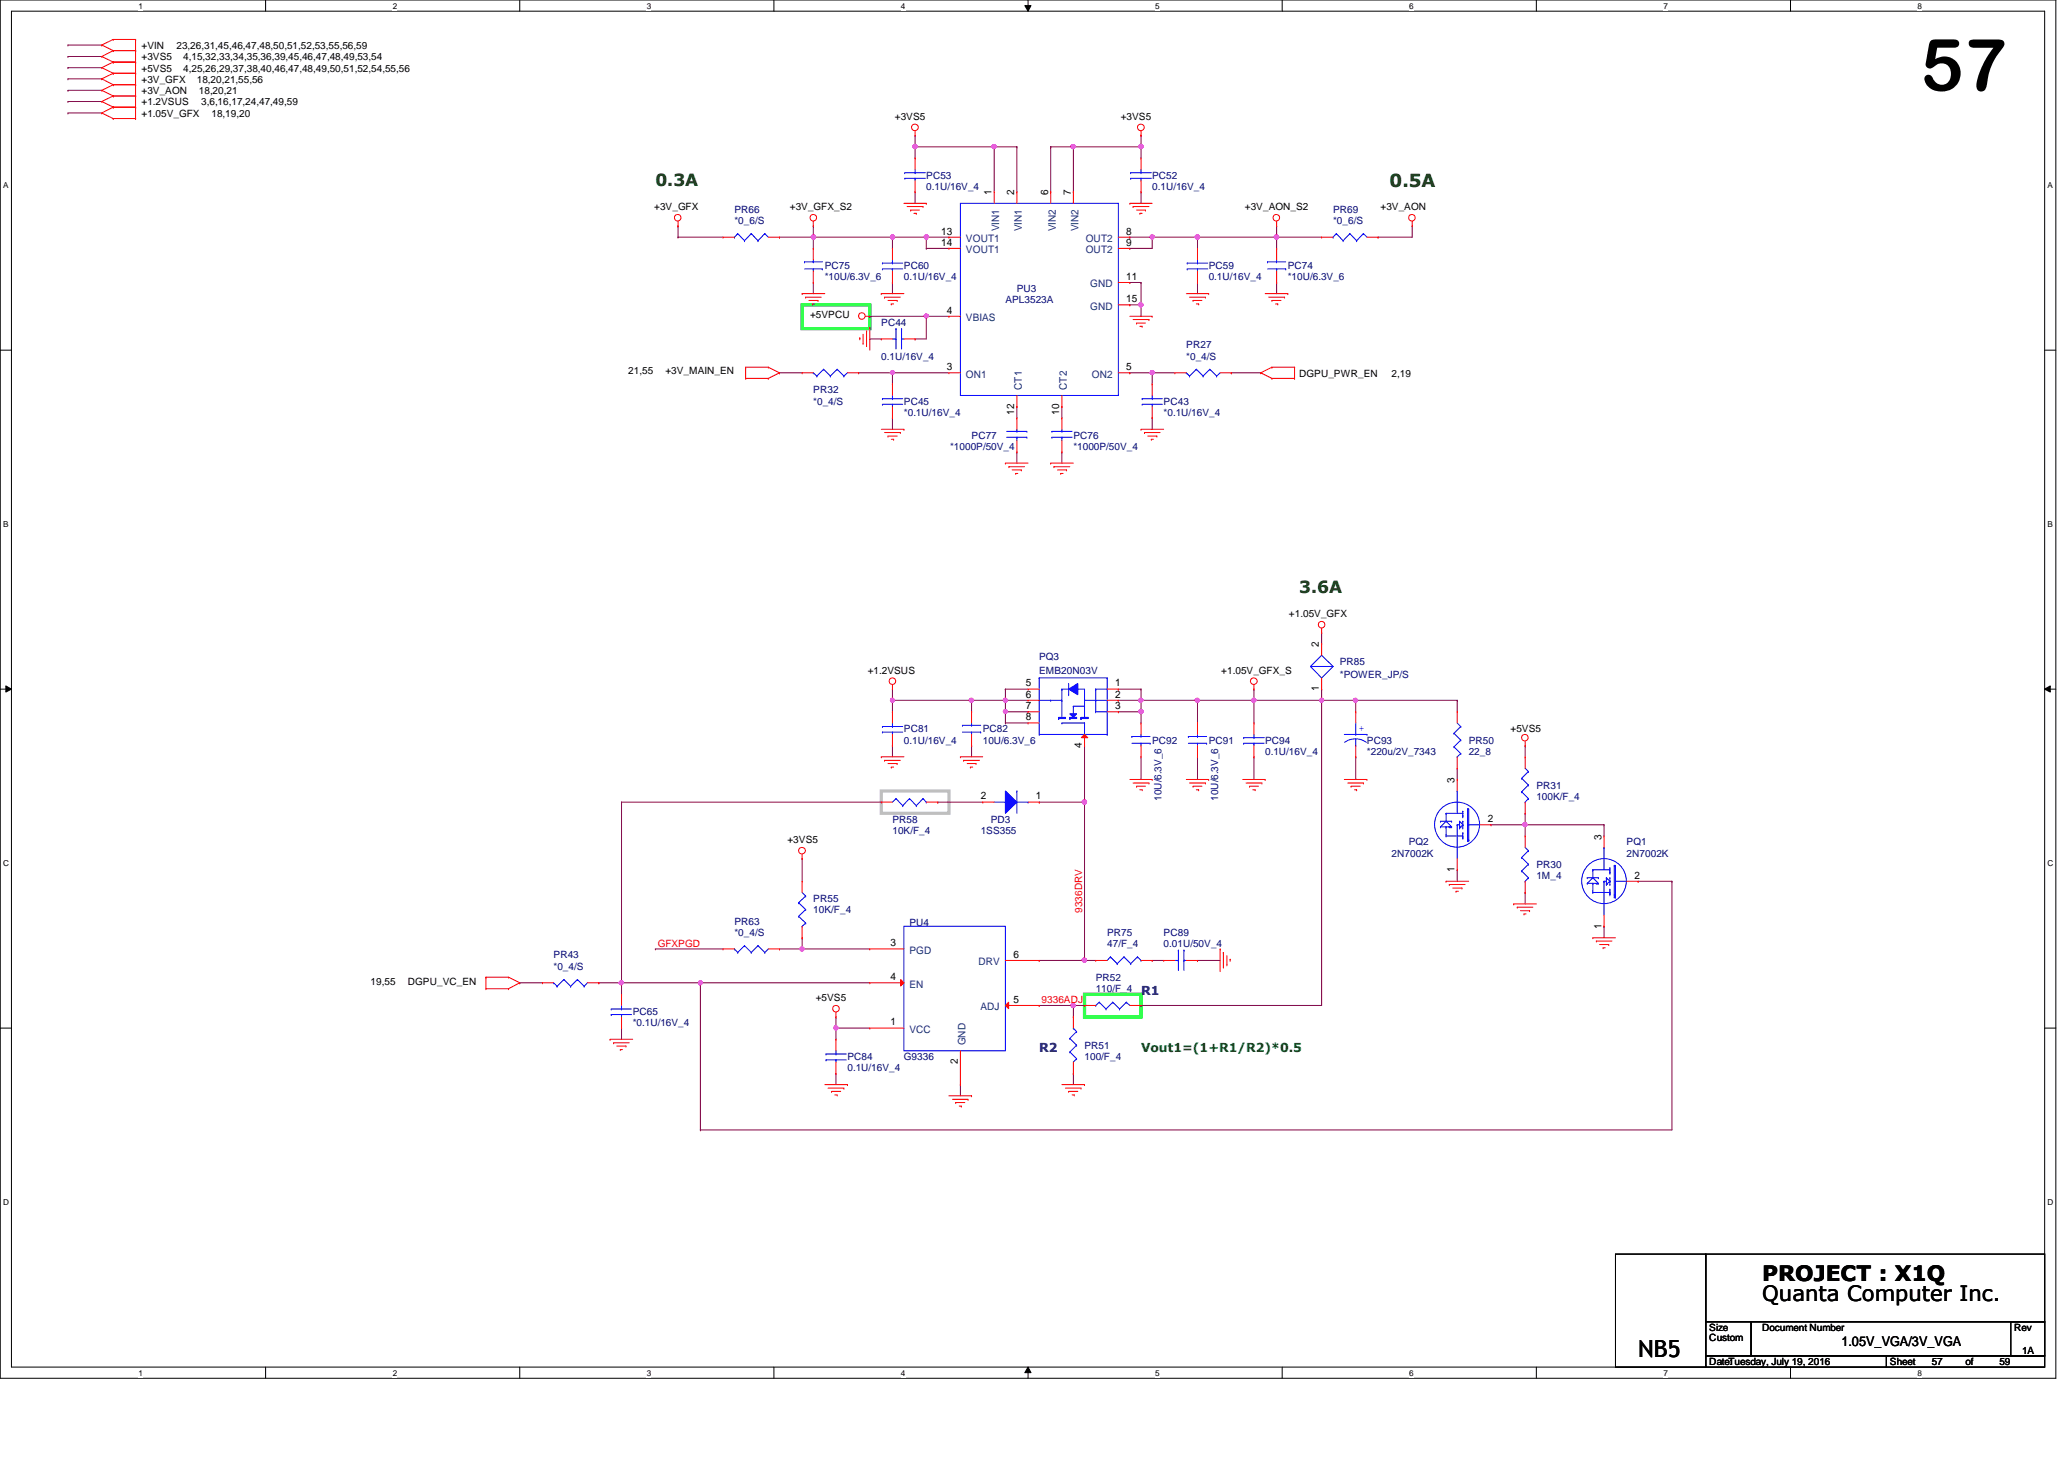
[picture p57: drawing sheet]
<svg xmlns="http://www.w3.org/2000/svg" width="297mm" height="210mm" viewBox="0 0 297 210" stroke-linecap="round" stroke-linejoin="round" font-family="sans-serif">
<defs><g id="words">
<text font-size="10.4" x="276.4" y="13">57</text>
<text font-size="3.4" x="235.8" y="195.2">NB5</text>
<g font-size="3">
<text x="253.6" y="184.3">PROJECT : X1Q</text>
<text x="253.6" y="187.2">Quanta Computer Inc.</text>
</g>
<text font-size="2.6" fill="#004000" x="200" y="27">0.5A</text>
<g font-size="2.4" fill="#004000">
<text x="94.3" y="26.8">0.3A</text>
<text x="187" y="85.3">3.6A</text>
</g>
<text font-size="1.9" x="265" y="193.6">1.05V_VGA/3V_VGA</text>
<g font-size="1.8" fill="#000080">
<text x="164.2" y="143.2">R1</text>
<text x="149.6" y="151.3">R2</text>
</g>
<text font-size="1.8" fill="#008000" x="164.2" y="151.3">Vout1=(1+R1/R2)*0.5</text>
<g font-size="1.5">
<text x="142.7" y="28.1" transform="rotate(-90 142.7 28.1)">1</text>
<text x="146" y="28.1" transform="rotate(-90 146 28.1)">2</text>
<text x="150.8" y="28.1" transform="rotate(-90 150.8 28.1)">6</text>
<text x="154.1" y="28.1" transform="rotate(-90 154.1 28.1)">7</text>
<text x="135.5" y="35.3">14</text>
<text x="135.5" y="33.7">13</text>
<text x="162.1" y="35.3">9</text>
<text x="162.1" y="33.7">8</text>
<text x="162.1" y="40.3">11</text>
<text x="136.3" y="45.1">4</text>
<text x="162.1" y="43.5">15</text>
<text x="136.3" y="53.3">3</text>
<text x="162.1" y="53.3">5</text>
<text x="146" y="59.6" transform="rotate(-90 146 59.6)">12</text>
<text x="152.4" y="59.6" transform="rotate(-90 152.4 59.6)">10</text>
<text x="189.8" y="93.1" transform="rotate(-90 189.8 93.1)">2</text>
<text x="147.6" y="98.8">5</text>
<text x="147.6" y="100.4">6</text>
<text x="160.5" y="100.4">2</text>
<text x="160.5" y="98.8">1</text>
<text x="189.8" y="99.5" transform="rotate(-90 189.8 99.5)">1</text>
<text x="147.6" y="102">7</text>
<text x="147.6" y="103.6">8</text>
<text x="155.7" y="107.6" transform="rotate(-90 155.7 107.6)">4</text>
<text x="160.5" y="102">3</text>
<text x="209.3" y="112.6" transform="rotate(-90 209.3 112.6)">3</text>
<text x="141.1" y="115">2</text>
<text x="149.1" y="115">1</text>
<text x="214.1" y="118.3">2</text>
<text x="209.3" y="125.5" transform="rotate(-90 209.3 125.5)">1</text>
<text x="230.5" y="120.8" transform="rotate(-90 230.5 120.8)">3</text>
<text x="235.2" y="126.4">2</text>
<text x="128.1" y="136.1">3</text>
<text x="145.8" y="137.8">6</text>
<text x="230.5" y="133.6" transform="rotate(-90 230.5 133.6)">1</text>
<text x="128.1" y="141">4</text>
<text x="128.1" y="147.5">1</text>
<text x="145.8" y="144.3">5</text>
<text x="137.8" y="153.1" transform="rotate(-90 137.8 153.1)">2</text>
</g>
<g font-size="1.5" fill="#004080">
<text x="139" y="34.8">VOUT1</text>
<text x="143.8" y="33.3" transform="rotate(-90 143.8 33.3)">VIN1</text>
<text x="147.1" y="33.3" transform="rotate(-90 147.1 33.3)">VIN1</text>
<text x="151.9" y="33.3" transform="rotate(-90 151.9 33.3)">VIN2</text>
<text x="155.2" y="33.3" transform="rotate(-90 155.2 33.3)">VIN2</text>
<text x="156.2" y="34.8">OUT2</text>
<text x="139" y="36.4">VOUT1</text>
<text x="156.2" y="36.4">OUT2</text>
<text x="156.9" y="41.3">GND</text>
<text x="139" y="46.2">VBIAS</text>
<text x="156.9" y="44.5">GND</text>
<text x="139" y="54.3">ON1</text>
<text x="147.1" y="56.1" transform="rotate(-90 147.1 56.1)">CT1</text>
<text x="153.5" y="56.1" transform="rotate(-90 153.5 56.1)">CT2</text>
<text x="157.1" y="54.3">ON2</text>
<text x="130.9" y="137.2">PGD</text>
<text x="130.9" y="142.1">EN</text>
<text x="140.8" y="138.9">DRV</text>
<text x="130.9" y="148.6">VCC</text>
<text x="141.1" y="145.3">ADJ</text>
<text x="138.9" y="150.4" transform="rotate(-90 138.9 150.4)">GND</text>
</g>
<g font-size="1.4">
<text x="20.4" y="11.9">+3V_GFX</text>
<text x="20.4" y="8.6">+3VS5</text>
<text x="20.4" y="10.3">+5VS5</text>
<text x="20.4" y="7">+VIN</text>
<text x="25.4" y="7">23,26,31,45,46,47,48,50,51,52,53,55,56,59</text>
<text x="26.4" y="8.6">4,15,32,33,34,35,36,39,45,46,47,48,49,53,54</text>
<text x="26.4" y="10.3">4,25,26,29,37,38,40,46,47,48,49,50,51,52,54,55,56</text>
<text x="28.3" y="11.9">18,20,21,55,56</text>
<text x="20.4" y="13.5">+3V_AON</text>
<text x="20.4" y="15.2">+1.2VSUS</text>
<text x="20.4" y="16.8">+1.05V_GFX</text>
<text x="28.6" y="13.5">18,20,21</text>
<text x="29" y="15.2">3,6,16,17,24,47,49,59</text>
<text x="30.4" y="16.8">18,19,20</text>
<text x="128.8" y="17.3">+3VS5</text>
<text x="161.3" y="17.3">+3VS5</text>
<text x="94.1" y="30.3">+3V_GFX</text>
<text x="113.7" y="30.3">+3V_GFX_S2</text>
<text x="179.2" y="30.3">+3V_AON_S2</text>
<text x="198.7" y="30.3">+3V_AON</text>
<text x="116.6" y="45.7">+5VPCU</text>
<text x="90.4" y="53.8">21,55</text>
<text x="95.8" y="53.8">+3V_MAIN_EN</text>
<text x="187" y="54.2">DGPU_PWR_EN</text>
<text x="200.3" y="54.2">2,19</text>
<text x="185.5" y="88.8">+1.05V_GFX</text>
<text x="124.9" y="96.9">+1.2VSUS</text>
<text x="175.8" y="96.9">+1.05V_GFX_S</text>
<text x="217.4" y="105.4">+5VS5</text>
<text x="113.3" y="121.3">+3VS5</text>
<text x="53.3" y="141.8">19,55</text>
<text x="58.7" y="141.8">DGPU_VC_EN</text>
<text x="117.4" y="144.1">+5VS5</text>
<text x="246" y="191.5">Size</text>
<text x="253.6" y="191.5">Document Number</text>
<text x="289.9" y="191.5">Rev</text>
<text x="246" y="196.4">Date:Tuesday, July 19, 2016</text>
<text x="246" y="193">Custom</text>
<text x="272" y="196.4">Sheet</text>
<text x="278" y="196.4">57</text>
<text x="282.9" y="196.4">of</text>
<text x="287.7" y="196.4">59</text>
<text x="291" y="194.8">1A</text>
</g>
<g font-size="1.4" fill="#000080">
<text x="133.3" y="25.7">PC53</text>
<text x="133.3" y="27.3">0.1U/16V_4</text>
<text x="165.8" y="25.7">PC52</text>
<text x="165.8" y="27.3">0.1U/16V_4</text>
<text x="105.7" y="30.6">PR66</text>
<text x="105.7" y="32.2">*0_6/S</text>
<text x="191.9" y="30.6">PR69</text>
<text x="191.9" y="32.2">*0_6/S</text>
<text x="118.7" y="38.7">PC75</text>
<text x="118.7" y="40.3">*10U/6.3V_6</text>
<text x="130.1" y="38.7">PC60</text>
<text x="130.1" y="40.3">0.1U/16V_4</text>
<text x="146.3" y="42">PU3</text>
<text x="173.9" y="38.7">PC59</text>
<text x="173.9" y="40.3">0.1U/16V_4</text>
<text x="185.3" y="38.7">PC74</text>
<text x="185.3" y="40.3">*10U/6.3V_6</text>
<text x="126.8" y="46.9">PC44</text>
<text x="144.7" y="43.6">APL3523A</text>
<text x="126.8" y="51.7">0.1U/16V_4</text>
<text x="170.7" y="50.1">PR27</text>
<text x="170.7" y="51.7">*0_4/S</text>
<text x="117" y="56.6">PR32</text>
<text x="117" y="58.3">*0_4/S</text>
<text x="130.1" y="58.3">PC45</text>
<text x="130.1" y="59.9">*0.1U/16V_4</text>
<text x="167.5" y="58.3">PC43</text>
<text x="167.5" y="59.9">*0.1U/16V_4</text>
<text x="136.7" y="64.7">*1000P/50V_4</text>
<text x="139.8" y="63.1">PC77</text>
<text x="154.5" y="63.1">PC76</text>
<text x="154.5" y="64.7">*1000P/50V_4</text>
<text x="149.6" y="95">PQ3</text>
<text x="192.8" y="95.6">PR85</text>
<text x="149.6" y="96.9">EMB20N03V</text>
<text x="192.8" y="97.6">*POWER_JP/S</text>
<text x="130.1" y="105.4">PC81</text>
<text x="130.1" y="107">0.1U/16V_4</text>
<text x="141.4" y="105.4">PC82</text>
<text x="141.4" y="107">10U/6.3V_6</text>
<text x="165.8" y="107">PC92</text>
<text x="173.9" y="107">PC91</text>
<text x="182.1" y="107">PC94</text>
<text x="196.7" y="107">PC93</text>
<text x="211.4" y="107">PR50</text>
<text x="182.1" y="108.6">0.1U/16V_4</text>
<text x="196.7" y="108.6">*220u/2V_7343</text>
<text x="211.4" y="108.6">22_8</text>
<text x="221.1" y="113.5">PR31</text>
<text x="128.4" y="118.4">PR58</text>
<text x="142.6" y="118.4">PD3</text>
<text x="167.2" y="115.2" transform="rotate(-90 167.2 115.2)">10U/6.3V_6</text>
<text x="175.3" y="115.2" transform="rotate(-90 175.3 115.2)">10U/6.3V_6</text>
<text x="221.1" y="115.1">100K/F_4</text>
<text x="128.4" y="120">10K/F_4</text>
<text x="141.1" y="120">1SS355</text>
<text x="200.3" y="123.3">2N7002K</text>
<text x="202.7" y="121.6">PQ2</text>
<text x="221.1" y="124.9">PR30</text>
<text x="234.1" y="121.6">PQ1</text>
<text x="234.1" y="123.3">2N7002K</text>
<text x="117" y="129.8">PR55</text>
<text x="117" y="131.4">10K/F_4</text>
<text x="221.1" y="126.5">1M_4</text>
<text x="79.7" y="137.9">PR43</text>
<text x="105.7" y="133">PR63</text>
<text x="105.7" y="134.6">*0_4/S</text>
<text x="130.9" y="133.2">PU4</text>
<text x="159.3" y="134.6">PR75</text>
<text x="159.3" y="136.3">47/F_4</text>
<text x="167.5" y="134.6">PC89</text>
<text x="167.5" y="136.3">0.01U/50V_4</text>
<text x="79.7" y="139.5">*0_4/S</text>
<text x="157.7" y="141.1">PR52</text>
<text x="157.7" y="142.7">110/F_4</text>
<text x="91.1" y="146">PC65</text>
<text x="91.1" y="147.7">*0.1U/16V_4</text>
<text x="122" y="152.5">PC84</text>
<text x="122" y="154.1">0.1U/16V_4</text>
<text x="130.1" y="152.5">G9336</text>
<text x="156.1" y="150.9">PR51</text>
<text x="156.1" y="152.5">100/F_4</text>
</g>
<text font-size="1.4" fill="#00f" x="195.6" y="105.2">+</text>
<g font-size="1.4" fill="#f00">
<text x="155.7" y="131.3" transform="rotate(-90 155.7 131.3)">9336DRV</text>
<text x="94.7" y="136.2">GFXPGD</text>
<text x="149.9" y="144.3">9336ADJ</text>
</g>
<g font-size="1.2">
<text x="19.9" y="1.2">1</text>
<text x="56.5" y="1.2">2</text>
<text x="93.1" y="1.2">3</text>
<text x="129.7" y="1.2">4</text>
<text x="166.2" y="1.2">5</text>
<text x="202.8" y="1.2">6</text>
<text x="239.4" y="1.2">7</text>
<text x="276" y="1.2">8</text>
<text x=".5" y="27.1">A</text>
<text x="294.7" y="27.1">A</text>
<text x=".5" y="75.8">B</text>
<text x="294.7" y="75.8">B</text>
<text x=".5" y="124.6">C</text>
<text x="294.7" y="124.6">C</text>
<text x=".5" y="173.4">D</text>
<text x="294.7" y="173.4">D</text>
<text x="19.9" y="197.9">1</text>
<text x="56.5" y="197.9">2</text>
<text x="93.1" y="197.9">3</text>
<text x="129.7" y="197.9">4</text>
<text x="166.2" y="197.9">5</text>
<text x="202.8" y="197.9">6</text>
<text x="239.4" y="197.9">7</text>
<text x="276" y="197.9">8</text>
</g>
</g></defs>
<path d="M0 0h295.9v198.3h-295.9zM1.6 1.6h292.7v195.1h-292.7z" fill="none" stroke="#000" stroke-width=".14"/>
<g fill="#fff">
<path d="M19.9 .2h.6v1.3h-.6z"/>
<path d="M19.9 196.8h.6v1.4h-.6z"/>
</g>
<path d="M38.2 0v1.6M38.2 196.7v1.6" fill="none" stroke="#000" stroke-width=".14"/>
<g fill="#fff">
<path d="M56.5 .2h.6v1.3h-.6z"/>
<path d="M56.5 196.8h.6v1.4h-.6z"/>
</g>
<path d="M74.8 0v1.6M74.8 196.7v1.6" fill="none" stroke="#000" stroke-width=".14"/>
<g fill="#fff">
<path d="M93.1 .2h.6v1.3h-.6z"/>
<path d="M93.1 196.8h.6v1.4h-.6z"/>
</g>
<path d="M111.4 0v1.6M111.4 196.7v1.6" fill="none" stroke="#000" stroke-width=".14"/>
<g fill="#fff">
<path d="M129.7 .2h.6v1.3h-.6z"/>
<path d="M129.7 196.8h.6v1.4h-.6z"/>
</g>
<path d="M147.5 .8h.9l-.4 .8zM148 0v1.6M148 196.7l.4 .8h-.9zM148 196.7v1.6" fill="none" stroke="#000" stroke-width=".14"/>
<path d="M147.5 .8h.9l-.4 .8zM148 196.7l.4 .8h-.9z" fill="#000"/>
<g fill="#fff">
<path d="M166.2 .2h.6v1.3h-.6z"/>
<path d="M166.2 196.8h.6v1.4h-.6z"/>
</g>
<path d="M184.5 0v1.6M184.5 196.7v1.6" fill="none" stroke="#000" stroke-width=".14"/>
<g fill="#fff">
<path d="M202.8 .2h.6v1.3h-.6z"/>
<path d="M202.8 196.8h.6v1.4h-.6z"/>
</g>
<path d="M221.1 0v1.6M221.1 196.7v1.6" fill="none" stroke="#000" stroke-width=".14"/>
<g fill="#fff">
<path d="M239.4 .2h.6v1.3h-.6z"/>
<path d="M239.4 196.8h.6v1.4h-.6z"/>
</g>
<path d="M257.7 0v1.6M257.7 196.7v1.6" fill="none" stroke="#000" stroke-width=".14"/>
<g fill="#fff">
<path d="M276 .2h.6v1.3h-.6z"/>
<path d="M276 196.8h.6v1.4h-.6z"/>
<path d="M.5 26h.7v1.3h-.7z"/>
<path d="M294.7 26h.7v1.3h-.7z"/>
<path d="M.5 74.8h.7v1.3h-.7z"/>
<path d="M294.7 74.8h.7v1.3h-.7z"/>
</g>
<path d="M0 50.4h1.6M294.3 50.4h1.6" fill="none" stroke="#000" stroke-width=".14"/>
<g fill="#fff">
<path d="M.5 123.5h.8v1.3h-.8z"/>
<path d="M294.7 123.5h.8v1.3h-.8z"/>
</g>
<path d="M0 99.1h1.6M.8 98.7l.8 .4-.8 .5zM294.3 99.1l.8-.4v.9zM294.3 99.1h1.6" fill="none" stroke="#000" stroke-width=".14"/>
<path d="M.8 98.7l.8 .4-.8 .5zM294.3 99.1l.8-.4v.9z" fill="#000"/>
<g fill="#fff">
<path d="M.5 172.3h.8v1.3h-.8z"/>
<path d="M294.7 172.3h.8v1.3h-.8z"/>
</g>
<path d="M0 147.9h1.6M294.3 147.9h1.6" fill="none" stroke="#000" stroke-width=".14"/>
<path d="M156.1 143h8.1v3.3h-8.1z" fill="none" stroke="#0f0" stroke-width=".47"/>
<path d="M126.8 113.8h9.8v3.2h-9.8z" fill="none" stroke="#c0c0c0" stroke-width=".47"/>
<path d="M115.4 43.9h9.8v3.4h-9.8z" fill="none" stroke="#00ff40" stroke-width=".47"/>
<path d="M164.2 19.5h.1M164.2 19.5v1.6M131.7 21.1h.1M131.7 21.1v1.6" fill="none" stroke="#800040" stroke-width=".14"/>
<circle cx="164.2" cy="21.1" r=".31" fill="#f0f"/>
<circle cx="164.2" cy="21.1" r=".31" fill="none" stroke="#f0f" stroke-width=".14"/>
<path d="M164.2 27.6h.1M164.2 27.6v1.7M162.6 40.6h.1M162.6 43.9h.1M162.6 40.6h1.6M162.6 43.9h1.6M164.2 43.9h.1M164.2 43.9v1.6" fill="none" stroke="#800040" stroke-width=".14"/>
<circle cx="164.2" cy="43.9" r=".31" fill="#f0f"/>
<circle cx="164.2" cy="43.9" r=".31" fill="none" stroke="#f0f" stroke-width=".14"/>
<path d="M154.5 21.1h.1M154.5 21.1h9.7M154.5 21.1v6.5M164.2 21.1h.1M164.2 21.1v1.6" fill="none" stroke="#800040" stroke-width=".14"/>
<circle cx="154.4" cy="21.1" r=".3" fill="#f0f"/>
<circle cx="154.4" cy="21.1" r=".3" fill="none" stroke="#f0f" stroke-width=".14"/>
<path d="M131.7 27.6h.1M131.7 21.1h.1M131.7 21.1h14.6M131.7 27.6v1.7M143.1 21.1h.1M143.1 21.1v6.5M146.3 21.1h.1M146.3 21.1v6.5M151.2 21.1h.1M151.2 21.1h3.3M151.2 21.1v6.5" fill="none" stroke="#800040" stroke-width=".14"/>
<circle cx="143" cy="21.1" r=".3" fill="#f0f"/>
<circle cx="143" cy="21.1" r=".3" fill="none" stroke="#f0f" stroke-width=".14"/>
<g fill="none" stroke="#800040" stroke-width=".14">
<path d="M165.8 34.1h.1M165.8 34.1h17.9M172.3 34.1h.1M172.3 34.1v1.6M183.7 34.1h.1M183.7 34.1v1.6M125.2 48.8h.1M125.2 48.8h1.6M164.2 40.6h.1M164.2 40.6v3.3M172.3 40.6h.1M172.3 40.6v1.6"/>
<path d="M183.7 40.6h.1M183.7 40.6v1.6M146.3 65h.1M146.3 65v1.6M152.8 65h.1M152.8 65v1.6"/>
</g>
<circle cx="172.3" cy="34.1" r=".32" fill="#f0f"/>
<circle cx="172.3" cy="34.1" r=".32" fill="none" stroke="#f0f" stroke-width=".14"/>
<circle cx="165.8" cy="34.1" r=".31" fill="#f0f"/>
<circle cx="165.8" cy="34.1" r=".31" fill="none" stroke="#f0f" stroke-width=".14"/>
<path d="M131.7 19.5h.1M131.7 19.5v1.6M162.6 35.7h.1M162.6 35.7h3.2" fill="none" stroke="#800040" stroke-width=".14"/>
<circle cx="131.7" cy="21.1" r=".31" fill="#f0f"/>
<circle cx="131.7" cy="21.1" r=".31" fill="none" stroke="#f0f" stroke-width=".14"/>
<path d="M125.2 45.5h.1M125.2 45.5h8.1" fill="none" stroke="#800040" stroke-width=".14"/>
<circle cx="133.3" cy="45.5" r=".3" fill="#f0f"/>
<circle cx="133.3" cy="45.5" r=".3" fill="none" stroke="#f0f" stroke-width=".14"/>
<path d="M112.2 34.1h.1M112.2 34.1h4.8M133.3 45.5h.1M133.3 45.5v3.3M146.3 58.5h.1M146.3 58.5v1.6M152.8 58.5h.1M152.8 58.5v1.6M128.4 60.1h.1M128.4 60.1v1.7" fill="none" stroke="#800040" stroke-width=".14"/>
<circle cx="117" cy="34.1" r=".31" fill="#f0f"/>
<circle cx="117" cy="34.1" r=".31" fill="none" stroke="#f0f" stroke-width=".14"/>
<path d="M183.7 34.1h.1M183.7 34.1h6.5" fill="none" stroke="#800040" stroke-width=".14"/>
<circle cx="183.7" cy="34.1" r=".31" fill="#f0f"/>
<circle cx="183.7" cy="34.1" r=".31" fill="none" stroke="#f0f" stroke-width=".14"/>
<g fill="none" stroke="#800040" stroke-width=".14">
<path d="M97.6 32.5h.1M97.6 32.5v1.6M117 34.1h.1M117 34.1v1.6M128.4 34.1h.1M128.4 34.1h4.9M128.4 34.1v1.6M162.6 34.1h.1M162.6 34.1h3.2M165.8 34.1h.1M165.8 34.1v1.6M198.3 34.1h.1"/>
<path d="M203.2 32.5h.1M203.2 32.5v1.6h-4.9M112.2 53.6h.1M112.2 53.6h3.2M117 40.6h.1M117 40.6v1.6M128.4 40.6h.1M128.4 40.6v1.6"/>
</g>
<circle cx="133.3" cy="34.1" r=".31" fill="#f0f"/>
<circle cx="133.3" cy="34.1" r=".31" fill="none" stroke="#f0f" stroke-width=".14"/>
<circle cx="128.4" cy="34.1" r=".31" fill="#f0f"/>
<circle cx="128.4" cy="34.1" r=".31" fill="none" stroke="#f0f" stroke-width=".14"/>
<path d="M133.3 45.5h.1M133.3 45.5h3.3M162.6 53.6h.1M162.6 53.6h6.5M165.8 53.6h.1" fill="none" stroke="#800040" stroke-width=".14"/>
<circle cx="165.8" cy="53.6" r=".3" fill="#f0f"/>
<circle cx="165.8" cy="53.6" r=".3" fill="none" stroke="#f0f" stroke-width=".14"/>
<g fill="none" stroke="#800040" stroke-width=".14">
<path d="M117 32.5h.1M117 34.1h.1M117 34.1h11.4M117 32.5v1.6M133.3 34.1h.1M133.3 35.7h.1M133.3 34.1h3.3M133.3 34.1v1.6M133.3 35.7h3.3M183.7 32.5h.1M183.7 32.5v1.6M123.6 53.6h.1"/>
<path d="M123.6 53.6h13M128.4 53.6h.1M128.4 53.6v1.6M131.7 48.8h.1M131.7 48.8h1.6M165.8 53.6h.1M165.8 53.6v1.6"/>
</g>
<circle cx="128.4" cy="53.6" r=".3" fill="#f0f"/>
<circle cx="128.4" cy="53.6" r=".3" fill="none" stroke="#f0f" stroke-width=".14"/>
<g fill="none" stroke="#800040" stroke-width=".14">
<path d="M9.8 11.3h.1M9.8 13h.1M9.8 8.1h.1M9.8 9.7h.1M9.8 14.6h.1M9.8 6.5h.1M9.8 16.3h.1M9.8 11.3h4.8M9.8 13h4.8M9.8 8.1h4.8M9.8 9.7h4.8M9.8 14.6h4.8"/>
<path d="M9.8 6.5h4.8M9.8 16.3h4.8M97.6 34.1h.1M97.6 34.1h6.5M177.2 53.6h.1M177.2 53.6h4.2M165.8 60.1h.1M165.8 60.1v1.7M209.7 100.8h.1M209.7 110.5h.1M209.7 100.8v1.6M209.7 110.5v1.6"/>
<path d="M214.6 118.7h.1M214.6 118.7h16.2M219.5 107.3h.1M219.5 118.7h.1M219.5 117h.1M219.5 107.3v1.6M219.5 117v3.3M209.7 125.1h.1M209.7 125.1v1.7M219.5 128.4h.1M219.5 128.4v1.6"/>
</g>
<circle cx="219.5" cy="118.6" r=".3" fill="#f0f"/>
<circle cx="219.5" cy="118.6" r=".3" fill="none" stroke="#f0f" stroke-width=".14"/>
<path d="M195.1 100.8h.1M195.1 100.8h14.6M230.8 118.7h.1M230.8 118.7v1.6M235.8 126.8h.1M235.8 126.8h4.8M240.6 126.8h.1M240.6 126.8v35.8" fill="none" stroke="#800040" stroke-width=".14"/>
<circle cx="195.1" cy="100.7" r=".3" fill="#f0f"/>
<circle cx="195.1" cy="100.7" r=".3" fill="none" stroke="#f0f" stroke-width=".14"/>
<path d="M100.8 141.4h.1M100.8 141.4v21.2" fill="none" stroke="#800040" stroke-width=".14"/>
<circle cx="100.8" cy="141.4" r=".3" fill="#f0f"/>
<circle cx="100.8" cy="141.4" r=".3" fill="none" stroke="#f0f" stroke-width=".14"/>
<path d="M172.3 108.9h.1M172.3 108.9v3.2M94.3 136.5h.1M94.3 136.5h9.8M112.2 136.5h.1M112.2 136.5h3.2M100.8 141.4h.1M100.8 141.4h24.4M100.8 162.6h.1M100.8 162.6h139.8" fill="none" stroke="#800040" stroke-width=".14"/>
<circle cx="115.4" cy="136.5" r=".31" fill="#f0f"/>
<circle cx="115.4" cy="136.5" r=".31" fill="none" stroke="#f0f" stroke-width=".14"/>
<path d="M164.2 100.8h.1M164.2 100.8h8.1M172.3 138.2h.1M172.3 138.2h3.3" fill="none" stroke="#800040" stroke-width=".14"/>
<circle cx="172.3" cy="100.7" r=".31" fill="#f0f"/>
<circle cx="172.3" cy="100.7" r=".31" fill="none" stroke="#f0f" stroke-width=".14"/>
<path d="M164.2 108.9h.1M164.2 100.8h.1M164.2 100.8v1.6M164.2 108.9v3.2M172.3 100.8h.1M172.3 100.8v3.2M180.5 100.8h.1M180.5 100.8v3.2" fill="none" stroke="#800040" stroke-width=".14"/>
<circle cx="164.2" cy="102.4" r=".31" fill="#f0f"/>
<circle cx="164.2" cy="102.4" r=".31" fill="none" stroke="#f0f" stroke-width=".14"/>
<path d="M128.4 99.1h.1M128.4 99.1v1.7" fill="none" stroke="#800040" stroke-width=".14"/>
<circle cx="128.4" cy="100.7" r=".3" fill="#f0f"/>
<circle cx="128.4" cy="100.7" r=".3" fill="none" stroke="#f0f" stroke-width=".14"/>
<g fill="none" stroke="#800040" stroke-width=".14">
<path d="M128.4 100.8h.1M128.4 100.8h11.4M172.3 100.8h.1M172.3 100.8h8.2M180.5 108.9h.1M180.5 108.9v3.2M149.6 138.2h.1M149.6 138.2h6.5M120.3 154.4h.1M120.3 147.9h.1M120.3 154.4v1.6M120.3 147.9h4.9"/>
<path d="M154.5 144.7h.1M154.5 144.7h1.6"/>
</g>
<circle cx="139.8" cy="100.7" r=".31" fill="#f0f"/>
<circle cx="139.8" cy="100.7" r=".31" fill="none" stroke="#f0f" stroke-width=".14"/>
<g fill="none" stroke="#800040" stroke-width=".14">
<path d="M190.2 99.1h.1M190.2 99.1v45.6h-26M128.4 100.8h.1M128.4 107.3h.1M128.4 100.8v1.6M128.4 107.3v1.6M139.8 107.3h.1M139.8 100.8h.1M139.8 100.8v1.6M139.8 107.3v1.6M190.2 100.8h.1M165.8 138.2h.1"/>
<path d="M165.8 138.2h1.7M154.5 154.4h.1M154.5 154.4v1.6M164.2 144.7h.1"/>
</g>
<circle cx="190.2" cy="100.7" r=".3" fill="#f0f"/>
<circle cx="190.2" cy="100.7" r=".3" fill="none" stroke="#f0f" stroke-width=".14"/>
<path d="M154.5 144.7h.1M154.5 144.7v1.6" fill="none" stroke="#800040" stroke-width=".14"/>
<circle cx="154.4" cy="144.6" r=".3" fill="#f0f"/>
<circle cx="154.4" cy="144.6" r=".3" fill="none" stroke="#f0f" stroke-width=".14"/>
<path d="M139.8 100.8h.1M139.8 100.8h4.9M156.1 115.4h.1M156.1 115.4v22.8M156.1 138.2h.1M156.1 138.2h1.6M86.2 141.4h.1M86.2 141.4h3.2M149.6 144.7h.1M149.6 144.7h4.9" fill="none" stroke="#800040" stroke-width=".14"/>
<circle cx="156.1" cy="138.1" r=".31" fill="#f0f"/>
<circle cx="156.1" cy="138.1" r=".31" fill="none" stroke="#f0f" stroke-width=".14"/>
<circle cx="156.1" cy="115.4" r=".32" fill="#f0f"/>
<circle cx="156.1" cy="115.4" r=".32" fill="none" stroke="#f0f" stroke-width=".14"/>
<path d="M144.7 102.4h.1M144.7 104h.1M144.7 100.8h.1M144.7 102.4h3.3M144.7 100.8v3.2M144.7 104h3.3M160.9 100.8h.1M160.9 100.8h3.3M180.5 100.8h.1M180.5 100.8h9.7" fill="none" stroke="#800040" stroke-width=".14"/>
<circle cx="144.7" cy="102.4" r=".3" fill="#f0f"/>
<circle cx="144.7" cy="102.4" r=".3" fill="none" stroke="#f0f" stroke-width=".14"/>
<path d="M144.7 99.1h.1M144.7 99.1v1.7M144.7 100.8h.1M144.7 100.8h3.3" fill="none" stroke="#800040" stroke-width=".14"/>
<circle cx="144.7" cy="100.7" r=".3" fill="#f0f"/>
<circle cx="144.7" cy="100.7" r=".3" fill="none" stroke="#f0f" stroke-width=".14"/>
<path d="M144.7 99.1h.1M144.7 99.1h3.3M190.2 91h.1M190.2 91v1.6M120.3 146.3h.1M120.3 147.9h.1M120.3 146.3v3.2" fill="none" stroke="#800040" stroke-width=".14"/>
<circle cx="120.3" cy="147.9" r=".31" fill="#f0f"/>
<circle cx="120.3" cy="147.9" r=".31" fill="none" stroke="#f0f" stroke-width=".14"/>
<path d="M180.5 99.1h.1M180.5 99.1v1.7" fill="none" stroke="#800040" stroke-width=".14"/>
<circle cx="180.4" cy="100.7" r=".31" fill="#f0f"/>
<circle cx="180.4" cy="100.7" r=".31" fill="none" stroke="#f0f" stroke-width=".14"/>
<g fill="none" stroke="#800040" stroke-width=".14">
<path d="M160.9 99.1h.1M160.9 99.1h3.3M164.2 99.1h.1M164.2 99.1v1.7M160.9 102.4h.1M160.9 102.4h3.3M164.2 102.4h.1M164.2 102.4v1.6M190.2 100.8h.1M190.2 100.8h4.9M195.1 108.9h.1M195.1 100.8h.1"/>
<path d="M195.1 100.8v1.6M195.1 108.9v3.2M115.4 134.9h.1M115.4 136.5h.1M115.4 134.9v1.6M115.4 136.5h9.8"/>
</g>
<circle cx="164.2" cy="100.7" r=".31" fill="#f0f"/>
<circle cx="164.2" cy="100.7" r=".31" fill="none" stroke="#f0f" stroke-width=".14"/>
<g fill="none" stroke="#800040" stroke-width=".14">
<path d="M89.4 115.4h.1M89.4 115.4v27.6M89.4 115.4h37.4M135 115.4h.1M135 115.4h6.4M149.6 115.4h.1M156.1 107.3h.1M156.1 107.3v8.1h-6.5M115.4 123.5h.1M115.4 123.5v3.3M230.8 133.3h.1M230.8 133.3v1.6"/>
<path d="M74.8 141.4h.1M74.8 141.4h3.3M89.4 147.9h.1M89.4 141.4h.1M89.4 141.4h11.4M89.4 147.9v1.6M138.2 156h.1M138.2 156v1.6"/>
</g>
<circle cx="89.4" cy="141.4" r=".3" fill="#f0f"/>
<circle cx="89.4" cy="141.4" r=".3" fill="none" stroke="#f0f" stroke-width=".14"/>
<g fill="none" stroke="#f00" stroke-width=".14">
<path d="M14.6 11.3h.1M14.6 13h.1M14.6 8.1h.1M14.6 9.7h.1M14.6 14.6h.1M14.6 6.5h.1M14.6 16.3h.1M14.6 11.3l1.7 .9M14.6 13l1.7 .8M14.6 8.1l1.7 .8M14.6 9.7l1.7 .8M14.6 14.6l1.7 .8"/>
<path d="M14.6 6.5l1.7 .8M14.6 16.3l1.7 .8M16.3 10.5h.1M16.3 12.2h.1M16.3 13.8h.1M16.3 7.3h.1M16.3 8.9h.1M16.3 15.4h.1M16.3 5.7h.1M16.3 17.1h.1M16.3 10.5l-1.7 .8M16.3 10.5h3.2"/>
<path d="M16.3 12.2h3.2M16.3 12.2l-1.7 .8M16.3 13.8h3.2M16.3 7.3l-1.7 .8M16.3 7.3h3.2M16.3 8.9h3.2M16.3 8.9l-1.7 .8M16.3 13.8l-1.7 .8M16.3 15.4h3.2M16.3 5.7l-1.7 .8M16.3 5.7h3.2M16.3 15.4l-1.7 .9"/>
<path d="M16.3 17.1h3.2M19.5 10.5h.1M19.5 12.2h.1M19.5 13.8h.1M19.5 7.3h.1M19.5 8.9h.1M19.5 15.4h.1M19.5 5.7h.1M19.5 17.1h.1M19.5 5.7v11.4M131.7 19.5h.1M131.7 18.8v.7"/>
<path d="M164.2 19.5h.1M164.2 18.8v.7M97.6 32.5h.1M97.6 31.8v.7M117 32.5h.1M117 35.7h.1M117 31.8v.7M117 35.7v1.7M117 39v1.6M128.4 35.7h.1M128.4 35.7v1.7M128.4 39v1.6"/>
<path d="M130.1 29.3h3.2M130.6 29.7h2.2M131.1 30.2h.1M131.1 30.2h1.2M131.5 30.7h.4M131.7 27.6h.1M131.7 22.7h.1M131.7 22.7v1.7M131.7 26v1.6M131.9 30.7h.1M132.8 29.7h.1M133.3 29.3h.1"/>
<path d="M162.6 29.3h.1M162.6 29.3h3.2M163.1 29.7h.1M163.1 29.7h2.3M163.6 30.2h1.2M164 30.7h.1M164 30.7h.4M164.8 30.2h.1M172.3 35.7h.1M172.3 35.7v1.7M172.3 39v1.6M183.7 32.5h.1"/>
<path d="M183.7 31.8v.7M190.2 34.1h.1M190.2 34.1h1.7M196.7 34.1h1.6M198.3 34.1h.1M203.2 32.5h.1M203.2 31.8v.7M107.3 52.8h.1M107.3 54.4h.1M107.3 54.4h3.3M107.3 52.8h3.3M107.3 52.8v1.6"/>
<path d="M110.6 54.4h.1M110.6 52.8h.1M110.6 52.8l1.6 .8M112.2 53.6h.1M112.2 53.6l-1.6 .8M115.4 42.2h.1M115.4 53.6h.1M115.4 42.2h3.3M115.4 53.6h1.6M115.9 42.8h.1M115.9 42.8h2.3M116.4 43.2h1.3"/>
<path d="M116.9 43.7h.1M116.9 43.7h.3M117 40.6h.1M117.7 43.2h.1M122 53.6h1.6M123.6 53.6h.1M123.7 48.6h.1M123.7 48.6v.3M124.2 49.4h.1M124.2 48.1v1.3M124.5 45.5h.7M124.7 47.6h.1"/>
<path d="M124.7 47.6v2.3M125.2 47.1h.1M125.2 45.5h.1M125.2 47.1v3.3M126.8 42.2h.1M126.8 48.8h.1M126.8 42.2h3.3M126.8 48.8h1.6M127.3 42.8h.1M127.3 42.8h2.3M127.8 43.2h1.3M128.3 43.7h.1"/>
<path d="M128.3 43.7h.3M128.4 40.6h.1M129.1 43.2h.1M130.1 48.8h1.6M131.7 48.8h.1M162.6 45.5h3.2M163.1 46h2.3M163.6 46.5h.1M163.6 46.5h1.2M164 46.9h.4M164.4 46.9h.1M165.4 46h.1"/>
<path d="M165.8 45.5h.1M170.7 42.2h3.2M171.2 42.8h2.3M171.7 43.2h.1M171.7 43.2h1.3M172.2 43.7h.3M172.3 40.6h.1M172.5 43.7h.1M173.5 42.8h.1M173.9 42.2h.1M181.4 53.6h.1M181.4 53.6l1.6 .8"/>
<path d="M182.1 42.2h3.2M182.6 42.8h2.3M183 52.8h.1M183 54.4h.1M183 43.2h.1M183 54.4h3.3M183 52.8h3.3M183 52.8l-1.6 .8M183 43.2h1.4M183.6 43.7h.3M183.9 43.7h.1M184.9 42.8h.1"/>
<path d="M185.3 42.2h.1M186.3 54.4h.1M186.3 52.8h.1M186.3 52.8v1.6M126.8 61.8h3.3M127.3 62.2h2.3M127.8 62.7h.1M127.8 62.7h1.3M128.3 63.2h.3M128.6 63.2h.1M129.6 62.2h.1M130.1 61.8h.1"/>
<path d="M144.7 66.6h.1M144.7 66.6h3.3M145.2 67.1h.1M145.2 67.1h2.2M145.7 67.6h1.3M146.2 68.1h.1M146.2 68.1h.3M147 67.6h.1M151.2 66.6h.1M151.2 66.6h3.3M151.7 67.1h.1M151.7 67.1h2.3"/>
<path d="M152.2 67.6h1.3M152.7 68.1h.1M152.7 68.1h.3M153.5 67.6h.1M164.2 61.8h.1M164.2 61.8h3.3M164.7 62.2h.1M164.7 62.2h2.3M165.2 62.7h1.3M165.7 63.2h.1M165.7 63.2h.3M166.5 62.7h.1"/>
<path d="M128.4 99.1h.1M128.4 98.5v.6M180.5 99.1h.1M180.5 98.5v.6M190.2 91h.1M190.2 99.1h.1M190.2 92.6h.1M190.2 90.4v.6M190.2 92.6v1.7M190.2 97.5v1.6M126.8 108.9h.1M126.8 115.4h.1"/>
<path d="M126.8 108.9h3.3M126.8 115.4h1.6M127.3 109.4h.1M127.3 109.4h2.3M127.8 109.9h1.3M128.3 110.4h.1M128.3 110.4h.3M128.4 107.3h.1M128.4 102.4h.1M128.4 102.4v1.6M128.4 105.7v1.6M129.1 109.9h.1"/>
<path d="M133.3 115.4h1.7M135 115.4h.1M138.2 108.9h.1M138.2 108.9h3.2M138.7 109.4h.1M138.7 109.4h2.3M139.2 109.9h1.3M139.7 110.4h.1M139.7 110.4h.3M139.8 102.4h.1M139.8 107.3h.1M139.8 102.4v1.6"/>
<path d="M139.8 105.7v1.6M140.5 109.9h.1M162.6 112.1h3.2M163.1 112.6h2.3M163.6 113.1h.1M163.6 113.1h1.2M164 113.6h.4M164.4 113.6h.1M165.4 112.6h.1M165.8 112.1h.1M170.7 112.1h3.2M171.2 112.6h2.3"/>
<path d="M171.7 113.1h.1M171.7 113.1h1.3M172.2 113.6h.3M172.5 113.6h.1M173.5 112.6h.1M173.9 112.1h.1M178.9 112.1h3.2M179.3 112.6h2.3M179.8 113.1h.1M179.8 113.1h1.3M180.3 113.6h.3M180.6 113.6h.1"/>
<path d="M181.6 112.6h.1M182.1 112.1h.1M193.5 112.1h3.2M194 112.6h2.2M194.4 113.1h.1M194.4 113.1h1.3M194.9 113.6h.3M195.1 102.4h.1M195.1 108.9h.1M195.1 102.4v1.6M195.1 107.3v1.6M195.2 113.6h.1"/>
<path d="M196.2 112.6h.1M196.7 112.1h.1M209.7 112.1h.1M209.7 102.4h.1M209.7 110.5h.1M209.7 102.4v1.6M209.7 108.9v1.6M209.7 112.1v1.7M213 118.7h1.6M214.6 118.7h.1M219.5 107.3h.1M219.5 106.6v.7"/>
<path d="M115.4 123.5h.1M115.4 126.8h.1M115.4 134.9h.1M115.4 122.9v.6M115.4 126.8v1.6M115.4 133.3v1.6M167.5 138.2h.1M167.5 138.2h1.6M170.7 138.2h1.6M172.3 138.2h.1M175.6 136.5h.1M175.6 136.5v3.3"/>
<path d="M176.1 137h.1M176.1 137v2.3M176.6 138.8h.1M176.6 137.5v1.3M177 138h.1M177 138v.3M208.1 126.8h.1M208.1 126.8h3.3M208.6 127.3h.1M208.6 127.3h2.3M209.1 127.8h1.3M209.5 128.2h.1"/>
<path d="M209.5 128.2h.4M209.7 125.1h.1M209.7 123.5v1.6M210.4 127.8h.1M217.8 130h.1M217.8 130h3.3M218.4 130.5h.1M218.4 130.5h2.2M218.8 131h1.3M219.3 131.5h.1M219.3 131.5h.3M220.1 131h.1"/>
<path d="M229.2 134.9h.1M229.2 134.9h3.3M229.7 135.4h.1M229.7 135.4h2.3M230.2 135.9h1.3M230.7 136.4h.1M230.7 136.4h.3M231.5 135.9h.1M69.9 140.6h.1M69.9 142.2h.1M69.9 142.2h3.3M69.9 140.6h3.3"/>
<path d="M69.9 140.6v1.6M73.2 142.2h.1M73.2 140.6h.1M73.2 140.6l1.6 .8M74.8 141.4h.1M74.8 141.4l-1.6 .8M87.8 149.5h.1M87.8 149.5h3.3M88.3 150h.1M88.3 150h2.2M88.8 150.5h1.3M89.3 151h.1"/>
<path d="M89.3 151h.3M90.1 150.5h.1M118.7 156h3.3M119.2 156.5h2.3M119.7 157h.1M119.7 157h1.3M120.1 157.5h.4M120.3 146.3h.1M120.3 154.4h.1M120.3 149.5h.1M120.3 145.6v.7M120.3 149.5v1.7"/>
<path d="M120.3 152.8v1.6M120.5 157.5h.1M121.5 156.5h.1M122 156h.1M136.6 157.6h3.2M137.1 158.2h2.2M137.5 158.6h.1M137.5 158.6h1.3M138 159.1h.3M138.3 159.1h.1M139.3 158.2h.1M139.8 157.6h.1"/>
<path d="M152.8 156h3.3M153.3 156.5h2.3M153.8 157h.1M153.8 157h1.3M154.3 157.5h.3M154.5 154.4h.1M154.5 146.3h.1M154.5 146.3v1.6M154.5 152.8v1.6M154.6 157.5h.1M155.6 156.5h.1M156.1 156h.1"/>
<path d="M156.1 144.7h.1M156.1 144.7h1.6M162.6 144.7h1.6M164.2 144.7h.1"/>
<circle cx="131.7" cy="18.3" r=".48"/>
<circle cx="164.2" cy="18.3" r=".48"/>
<circle cx="97.5" cy="31.3" r=".47"/>
<circle cx="117" cy="31.3" r=".47"/>
<circle cx="183.7" cy="31.3" r=".47"/>
<circle cx="203.2" cy="31.3" r=".47"/>
<circle cx="124" cy="45.5" r=".47"/>
<circle cx="128.4" cy="98" r=".47"/>
<circle cx="180.4" cy="98" r=".48"/>
<circle cx="190.2" cy="89.9" r=".47"/>
<circle cx="219.4" cy="106.1" r=".47"/>
<circle cx="115.4" cy="122.4" r=".48"/>
<circle cx="120.3" cy="145.1" r=".47"/>
</g>
<path d="M232.5 180.4h13v16.3h-13zM245.5 180.4h48.8v9.8h-48.8zM245.5 190.2h6.5v4.9h-6.5zM245.5 195.1h26v1.6h-26zM252 190.2h42.3v4.9h-42.3zM271.5 195.1h22.8v1.6h-22.8zM289.4 190.2h4.9v4.9h-4.9z" fill="none" stroke="#000" stroke-width=".14"/>
<g fill="none" stroke="#00f" stroke-width=".14">
<path d="M115.8 37.7h.1M115.8 38.7h2.6M115.8 37.7h2.6M117 37.7h.1M117 38.7h.1M117 37.4v.3M117 38.7v.3M118.4 38.7h.1M127 37.8h.1M127 38.7h.1M127 37.8h2.9M127 38.7h2.9"/>
<path d="M128.4 38.7h.1M128.4 37.8h.1M128.4 37.4v.4M128.4 38.7v.3M130.2 24.8h.1M130.2 25.7h.1M130.2 24.8h3M130.2 25.7h3M131.7 25.7h.1M131.7 24.8h.1M131.7 24.4v.4M131.7 25.7v.3"/>
<path d="M170.9 37.8h.1M170.9 38.7h.1M170.9 37.8h2.9M170.9 38.7h2.9M172.3 38.7h.1M172.3 37.8h.1M172.3 37.4v.4M172.3 38.7v.3M191.9 34.1h.1M192.3 33.6h.1M192.3 33.6l1 1M192.3 33.6l-.4 .5"/>
<path d="M193.3 34.6h.1M194.3 33.6h.1M194.3 33.6l.9 1M194.3 33.6l-1 1M195.2 34.6h.1M196.2 33.6h.1M196.2 33.6l.5 .5M196.2 33.6l-1 1M117 53.6h.1M117 53.6l.6 .5M117.6 54.1h.1M118.5 53.1h.1"/>
<path d="M118.5 53.1l1 1M118.5 53.1l-.9 1M119.5 54.1h.1M120.5 53.1h.1M120.5 53.1l1 1M120.5 53.1l-1 1M121.5 54.1h.1M122 53.6l-.5 .5M128.4 48.8h.5M128.9 47.3h.1M128.9 48.8h.1M128.9 47.3v2.9"/>
<path d="M129.7 48.8h.1M129.7 47.3h.1M129.7 48.8h.4M129.7 47.3v2.9M188.6 95.9h3.3l-1.7 1.6zM188.6 95.9l1.6-1.6 1.7 1.6zM127 104.5h.1M127 105.3h.1M127 105.3h2.9M127 104.5h2.9M128.4 105.3h.1M128.4 104.5h.1"/>
<path d="M128.4 104v.5M128.4 105.3v.4M128.9 114.9h.1M128.9 114.9l-.5 .5M128.9 114.9l1 1M129.9 115.9h.1M130.9 114.9h.1M130.9 114.9l-1 1M130.9 114.9l1 1M131.9 115.9h.1M132.8 114.9h.1M132.8 114.9l-.9 1"/>
<path d="M132.8 114.9l.5 .5M133.3 115.4h.1M138.5 104.4h.1M138.5 105.3h2.6M138.5 104.4h2.6M139.8 104.4h.1M139.8 105.3h.1M139.8 104v.4M139.8 105.3v.4M141.1 105.3h.1M193.5 105.7h3.2M195.1 107.3h.1"/>
<path d="M195.1 105.7h.1M195.1 106.3a2.45 2.45 0 0 1 1.5 .5M195.1 106.3a2.48 2.48 0 0 0-1.6 .5M195.1 104v1.7M195.1 106.3v1M196.7 105.7h.1M207.3 119h.1M207.3 118.2h.1M207.3 119h1.6M207.3 118.2h1.6M208.1 119h.1M208.1 117h.1"/>
<path d="M208.1 118.2h.1M208.1 117h2.4M208.1 117v1.2M208.1 119v1.3M208.1 118.2l-.8 .8M208.1 118.2l.8 .8M208.6 119h.1M208.7 119h.1M208.9 119h.1M208.9 118.2h.1M209.3 105.5h.1M209.3 107.4h.1"/>
<path d="M209.3 105.5l.9 1M209.3 107.4l.9 1M209.7 118.7h.1M209.7 113.8h.1M209.7 108.9h.1M209.7 113.8v3.2M209.7 118.7v4.8M209.7 118.7h.4M209.7 104l.5 .5M210.1 119.1h.1M210.1 118.2h.1M210.1 118.7h.1"/>
<path d="M210.1 118.2l.4 .5M210.1 118.2v.9M210.2 119h.1M210.2 104.5h.1M210.2 106.5h.1M210.2 108.4h.1M210.2 104.5l-.9 1M210.2 106.5l-.9 .9M210.2 108.4l-.5 .5M210.5 117h.1M210.5 118.7h.1M210.5 118.2h.1"/>
<path d="M210.5 119.1h.1M210.5 119.8h.1M210.5 116.7h.1M210.5 117.3h.1M210.5 117.5h.1M210.5 118.7l-.4 .4M210.5 116.7v.8M210.5 118.2v.9M210.5 119.8v.8M211.2 116.4h.1M211.2 116.4h.2v4.5M211.2 116.4v4.5"/>
<path d="M211.4 118.7h.1M211.4 118.7h1.6M114.9 129.9h.1M114.9 131.8h.1M114.9 129.9l1 1M114.9 131.8l1 1M115.4 133.3h.1M115.4 128.4l.5 .5M115.9 128.9h.1M115.9 130.9h.1M115.9 132.8h.1M115.9 128.9l-1 1"/>
<path d="M115.9 130.9l-1 .9M115.9 132.8l-.5 .5M169.1 138.2h.5M169.6 136.7h.1M169.6 138.2h.1M169.6 136.7v2.9M170.4 138.2h.1M170.4 136.7h.1M170.4 138.2h.3M170.4 136.7v2.9M208.1 120.3h.1M208.1 120.3h2.4"/>
<path d="M210.5 120.4h.1M210.5 120.3h.1M210.5 120.6h.1M211.2 120.6h.1M211.2 120.9h.1M211.2 120.9h.2M211.4 120.8h.1M211.4 120.9h.1M118.9 151.6h.1M118.9 152.5h.1M118.9 151.6h2.9M118.9 152.5h2.9"/>
<path d="M120.3 152.5h.1M120.3 151.6h.1M120.3 151.2v.4M120.3 152.5v.3M154 151.3h.1M154 149.4h.1M154 151.3l.9 1M154 149.4l.9 1M154.5 147.9h.1M154.5 147.9l.4 .5M154.9 152.3h.1M154.9 150.4h.1"/>
<path d="M154.9 148.4h.1M154.9 152.3l-.4 .5M154.9 150.4l-.9 .9M154.9 148.4l-.9 1M157.7 144.7h.1M158.2 144.2h.1M158.2 144.2l1 1M158.2 144.2l-.5 .5M159.2 145.2h.1M160.1 144.2h.1M160.1 144.2l1 1M160.1 144.2l-.9 1"/>
<path d="M161.1 145.2h.1M162.1 144.2h.1M162.1 144.2l.5 .5M162.1 144.2l-1 1"/>
<circle cx="209.7" cy="118.6" r="3.2"/>
</g>
<path d="M153.8 99.1l1.3-.8v1.6z" fill="#00f"/>
<path d="M153.8 99.1l1.3-.8v1.6z" fill="none" stroke="#00f" stroke-width=".14"/>
<path d="M154 102.7h.9l-.4 .5z" fill="#00f"/>
<g fill="none" stroke="#00f" stroke-width=".14">
<path d="M149.6 97.5h.1M149.6 97.5h9.7M149.6 97.5v8.2M152.8 99.1h.1M152.8 99.1h1M152.8 99.1v4.1M153.8 99.9h.1M153.8 98.3v1.6M155.1 99.1h.1M155.1 99.1h1v4.1M157.7 99.1h.1M157.7 99.1h1.6"/>
<path d="M157.7 99.1v3.3M159.3 97.5h.1M159.3 97.5v8.2M149.6 105.7h.1M149.6 105.7h9.7M149.6 100.8h3.2M151.2 100.8h.1M152.4 103.4h.1M152.4 103.2h.1M152.4 103.2h.9M152.4 103.2v.2M152.8 104h.1"/>
<path d="M152.8 100.8h.1M152.8 104h3.3M153.3 103.2h.1M153.3 103.2v.2h-.9M154 102.7h.9l-.4 .5zM154 103.4h.1M154 103.2h.1M154 103.2h.9M154 103.2v.2M154.5 102.7h.1M154.5 101.6h.1M154.5 101.6v1.1"/>
<path d="M154.5 101.6h1.6M154.9 103.2h.1M154.9 103.2v.2h-.9M155.6 103.4h.1M155.6 103.2h.1M155.6 103.2h1M155.6 103.2v.2M156.1 103.2h.1M156.1 100.8h.1M156.1 104h.1M156.1 104v1.7M156.1 100.8h3.2"/>
<path d="M156.6 103.2h.1M156.6 103.2v.2h-1M157.7 102.4h.1M157.7 100.8h.1M157.7 102.4h1.6M159.3 105.7h.1"/>
</g>
<path d="M148 99.1h.1M148 99.1h1.6M159.3 102.4h1.6M159.3 100.8h1.6M160.9 102.4h.1M160.9 100.8h.1" fill="none" stroke="#f00" stroke-width=".14"/>
<path d="M156.1 105.7l.4 .4h-.9z" fill="#f00"/>
<g fill="none" stroke="#f00" stroke-width=".14">
<path d="M104.1 34.1h.1M104.1 34.1h1.6M110.6 34.1h1.6M112.2 34.1h.1M164.2 27.6h.1M164.2 22.7h.1M164.2 22.7v1.7M164.2 26v1.6M128.4 55.2h.1M128.4 55.2v1.7M128.4 58.5v1.6M169.1 53.6h.1"/>
<path d="M169.1 53.6h1.6M175.6 53.6h1.6M177.2 53.6h.1M128.4 60.1h.1M152.8 60.1h.1M152.8 65h.1M152.8 60.1v1.7M152.8 63.4v1.6M159.3 99.1h1.6M160.9 99.1h.1M148 100.8h.1M148 102.4h.1"/>
<path d="M148 104h.1M148 100.8h1.6M148 102.4h1.6M148 104h1.6M156.1 105.7l.4 .4h-.9zM156.1 107.3h.1M156.1 105.7v1.6M157.7 138.2h.1M157.7 138.2h1.6M164.2 138.2h1.6M165.8 138.2h.1"/>
</g>
<g fill="none" stroke="#00f" stroke-width=".14">
<path d="M105.7 34.1h.1M106.2 33.6h.1M106.2 33.6l.9 1M106.2 33.6l-.5 .5M107.1 34.6h.1M108.1 33.6h.1M108.1 33.6l1 1M108.1 33.6l-1 1M109.1 34.6h.1M110.1 33.6h.1M110.1 33.6l.5 .5M110.1 33.6l-1 1"/>
<path d="M162.7 24.8h.1M162.7 25.7h.1M162.7 24.8h3M162.7 25.7h3M164.2 25.7h.1M164.2 24.8h.1M164.2 24.4v.4M164.2 25.7v.3M127 57.4h.1M127 58.2h.1M127 57.4h2.9M127 58.2h2.9"/>
<path d="M128.4 58.2h.1M128.4 57.4h.1M128.4 56.9v.5M128.4 58.2v.3M170.7 53.6h.1M170.7 53.6l.5 .5M171.2 54.1h.1M172.2 53.1h.1M172.2 53.1l.9 1M172.2 53.1l-1 1M173.1 54.1h.1M174.1 53.1h.1"/>
<path d="M174.1 53.1l1 1M174.1 53.1l-1 1M175.1 54.1h.1M175.6 53.6l-.5 .5M151.4 62.9h.1M151.4 62.1h.1M151.4 62.9h2.9M151.4 62.1h2.9M152.8 62.1h.1M152.8 62.9h.1M152.8 61.8v.3M152.8 62.9v.5"/>
<path d="M159.8 137.7h.1M159.8 137.7l-.5 .5M159.8 137.7l1 .9M160.8 138.6h.1M161.8 137.7h.1M161.8 137.7l-1 .9M161.8 137.7l.9 .9M162.7 138.6h.1M163.7 137.7h.1M163.7 137.7l-1 .9M163.7 137.7l.5 .5M164.2 138.2h.1"/>
</g>
<path d="M144.7 113.8l1.6 1.6-1.6 1.6z" fill="#00f"/>
<path d="M143.1 115.4h1.6M144.7 113.8l1.6 1.6-1.6 1.6zM144.7 115.4h.1M146.3 113.8h.1M146.3 113.8v3.2M146.3 115.4h1.7M148 115.4h.1M130.1 133.3h14.6v17.9h-14.6z" fill="none" stroke="#00f" stroke-width=".14"/>
<path d="M141.4 115.4h.1M141.4 115.4h1.7M148 115.4h1.6M149.6 115.4h.1M144.7 138.2h4.9M149.6 138.2h.1M138.2 156h.1M138.2 151.2v4.8" fill="none" stroke="#f00" stroke-width=".14"/>
<path d="M129.6 140.9l.5 .5-.5 .5z" fill="#f00"/>
<path d="M125.2 136.5h.1M125.2 136.5h4.9M125.2 141.4h.1M125.2 147.9h.1M125.2 141.4h4.9M125.2 147.9h4.9M129.6 140.9l.5 .5-.5 .5z" fill="none" stroke="#f00" stroke-width=".14"/>
<path d="M144.7 144.7l.5-.5v.9z" fill="#f00"/>
<g fill="none" stroke="#f00" stroke-width=".14">
<path d="M136.6 35.7h.1M136.6 34.1h.1M136.6 35.7h1.6M136.6 34.1h1.6M143.1 27.6h.1M143.1 27.6v1.7M146.3 27.6h.1M146.3 27.6v1.7M151.2 27.6h.1M151.2 27.6v1.7M154.5 27.6h.1M154.5 27.6v1.7"/>
<path d="M160.9 35.7h1.7M160.9 34.1h1.7M162.6 35.7h.1M162.6 34.1h.1M183.7 35.7h.1M183.7 35.7v1.7M183.7 39v1.6M136.6 53.6h.1M136.6 45.5h.1M136.6 53.6h1.6M136.6 45.5h1.6M146.3 58.5h.1"/>
<path d="M146.3 56.9v1.6M152.8 58.5h.1M152.8 56.9v1.6M160.9 53.6h1.7M160.9 40.6h1.7M160.9 43.9h1.7M162.6 53.6h.1M162.6 40.6h.1M162.6 43.9h.1M165.8 55.2h.1M165.8 55.2v1.7M165.8 58.5v1.6"/>
<path d="M183.7 40.6h.1M146.3 60.1h.1M146.3 65h.1M146.3 60.1v1.7M146.3 63.4v1.6M165.8 60.1h.1M164.2 104h.1M164.2 108.9h.1M164.2 104v1.7M164.2 107.3v1.6M172.3 104h.1M172.3 108.9h.1"/>
<path d="M172.3 104v1.7M172.3 107.3v1.6M180.5 108.9h.1M180.5 104h.1M180.5 104v1.7M180.5 107.3v1.6M219.5 108.9h.1M219.5 117h.1M219.5 108.9v1.6M219.5 115.4v1.6M104.1 136.5h.1M104.1 136.5h1.6"/>
<path d="M110.6 136.5h1.6M112.2 136.5h.1M219.5 120.3h.1M219.5 128.4h.1M219.5 120.3v1.6M219.5 126.8v1.6M230.8 120.3h.1M230.8 133.3h.1M230.8 120.3v1.6M230.8 131.7v1.6M234.1 126.8h1.7M235.8 126.8h.1"/>
<path d="M78.1 141.4h.1M78.1 141.4h1.6M84.5 141.4h1.7M86.2 141.4h.1M89.4 147.9h.1M89.4 143h.1M89.4 143v1.7M89.4 146.3v1.6M144.7 144.7l.5-.5v.9zM144.7 144.7h4.9M149.6 144.7h.1"/>
</g>
<g fill="none" stroke="#00f" stroke-width=".14">
<path d="M138.2 29.3h22.7v27.6h-22.7zM182.4 37.7h.1M182.4 38.7h2.6M182.4 37.7h2.6M183.7 37.7h.1M183.7 38.7h.1M183.7 37.4v.3M183.7 38.7v.3M185 38.7h.1M164.4 57.4h.1M164.4 58.2h.1M164.4 57.4h2.9"/>
<path d="M164.4 58.2h2.9M165.8 58.2h.1M165.8 57.4h.1M165.8 56.9v.5M165.8 58.2v.3M144.9 62.9h2.9M144.9 62.1h2.9M146.3 62.1h.1M146.3 62.9h.1M146.3 61.8v.3M146.3 62.9v.5M147.8 62.9h.1"/>
<path d="M147.8 62.1h.1M162.9 106h.1M162.9 106.9h2.6M162.9 106h2.6M164.2 106h.1M164.2 106.9h.1M164.2 105.7v.3M164.2 106.9v.4M165.5 106.9h.1M171 106h.1M171 106.9h2.6M171 106h2.6"/>
<path d="M172.3 106h.1M172.3 106.9h.1M172.3 105.7v.3M172.3 106.9v.4M173.6 106.9h.1M179 106.1h.1M179 106.9h.1M179 106.9h2.9M179 106.1h2.9M180.5 106.9h.1M180.5 106.1h.1M180.5 105.7v.4"/>
<path d="M180.5 106.9v.4M219 112h.1M219 113.9h.1M219 112l1 .9M219 113.9l1 1M219.5 115.4h.1M219.5 110.5l.5 .5M220 111h.1M220 112.9h.1M220 114.9h.1M220 111l-1 1M220 112.9l-1 1"/>
<path d="M220 114.9l-.5 .5M105.7 136.5h.1M105.7 136.5l.5 .5M106.2 137h.1M107.1 136.1h.1M107.1 136.1l1 .9M107.1 136.1l-.9 .9M108.1 137h.1M109.1 136.1h.1M109.1 136.1l1 .9M109.1 136.1l-1 .9M110.1 137h.1"/>
<path d="M110.6 136.5l-.5 .5M219 123.4h.1M219 125.3h.1M219 123.4l1 .9M219 125.3l1 1M219.5 126.8h.1M219.5 121.9l.5 .5M220 122.4h.1M220 124.3h.1M220 126.3h.1M220 122.4l-1 1M220 124.3l-1 1"/>
<path d="M220 126.3l-.5 .5M228.4 127.1h.1M228.4 126.3h.1M228.4 127.1h1.6M228.4 126.3h1.6M229.2 127.1h.1M229.2 125.1h.1M229.2 126.3h.1M229.2 128.4h.1M229.2 125.1h2.5M229.2 125.1v1.2M229.2 127.1v1.3"/>
<path d="M229.2 126.3l-.8 .8M229.2 126.3l.8 .8M229.2 128.4h2.5M229.7 127.1h.1M229.9 127.1h.1M230 127.1h.1M230 126.3h.1M230.8 126.8h.1M230.8 121.9h.1M230.8 121.9v3.2M230.8 126.8v4.9M230.8 126.8h.4"/>
<path d="M231.2 127.3h.1M231.2 126.3h.1M231.2 126.8h.1M231.2 126.3l.5 .5M231.2 126.3v1M231.3 127.1h.1M231.3 127.1l-.1 .2M231.7 125.1h.1M231.7 126.8h.1M231.7 126.3h.1M231.7 127.3h.1M231.7 127.9h.1"/>
<path d="M231.7 128.6h.1M231.7 124.8h.1M231.7 125.5h.1M231.7 125.6h.1M231.7 128.4h.1M231.7 128.7h.1M231.7 126.8l-.4 .3M231.7 124.8v.8M231.7 126.3v1M231.7 127.9v.8M232.3 124.5h.1M232.3 128.7h.1"/>
<path d="M232.3 129.1h.1M232.3 124.5h.2v4.6M232.3 124.5v4.6M232.3 129.1h.2M232.5 128.9h.1M232.5 126.8h.1M232.5 129.1h.1M232.5 126.8h1.6M79.7 141.4h.1M79.7 141.4l.5 .5M80.2 141.9h.1M81.1 140.9h.1"/>
<path d="M81.1 140.9l1 1M81.1 140.9l-.9 1M82.1 141.9h.1M83.1 140.9h.1M83.1 140.9l1 1M83.1 140.9l-1 1M84.1 141.9h.1M84.5 141.4l-.4 .5M88 145.2h.1M88 146h.1M88 145.2h2.9M88 146h2.9"/>
<path d="M89.4 146h.1M89.4 145.2h.1M89.4 144.7v.5M89.4 146v.3"/>
<circle cx="230.8" cy="126.8" r="3.2"/>
</g>
<circle cx="164.2" cy="21.1" r=".31" fill="#f0f"/>
<circle cx="164.2" cy="21.1" r=".31" fill="none" stroke="#f0f" stroke-width=".14"/>
<circle cx="164.2" cy="43.9" r=".31" fill="#f0f"/>
<circle cx="164.2" cy="43.9" r=".31" fill="none" stroke="#f0f" stroke-width=".14"/>
<circle cx="154.4" cy="21.1" r=".3" fill="#f0f"/>
<circle cx="154.4" cy="21.1" r=".3" fill="none" stroke="#f0f" stroke-width=".14"/>
<circle cx="143" cy="21.1" r=".3" fill="#f0f"/>
<circle cx="143" cy="21.1" r=".3" fill="none" stroke="#f0f" stroke-width=".14"/>
<circle cx="172.3" cy="34.1" r=".32" fill="#f0f"/>
<circle cx="172.3" cy="34.1" r=".32" fill="none" stroke="#f0f" stroke-width=".14"/>
<circle cx="165.8" cy="34.1" r=".31" fill="#f0f"/>
<circle cx="165.8" cy="34.1" r=".31" fill="none" stroke="#f0f" stroke-width=".14"/>
<circle cx="131.7" cy="21.1" r=".31" fill="#f0f"/>
<circle cx="131.7" cy="21.1" r=".31" fill="none" stroke="#f0f" stroke-width=".14"/>
<circle cx="133.3" cy="45.5" r=".3" fill="#f0f"/>
<circle cx="133.3" cy="45.5" r=".3" fill="none" stroke="#f0f" stroke-width=".14"/>
<circle cx="117" cy="34.1" r=".31" fill="#f0f"/>
<circle cx="117" cy="34.1" r=".31" fill="none" stroke="#f0f" stroke-width=".14"/>
<circle cx="183.7" cy="34.1" r=".31" fill="#f0f"/>
<circle cx="183.7" cy="34.1" r=".31" fill="none" stroke="#f0f" stroke-width=".14"/>
<circle cx="133.3" cy="34.1" r=".31" fill="#f0f"/>
<circle cx="133.3" cy="34.1" r=".31" fill="none" stroke="#f0f" stroke-width=".14"/>
<circle cx="128.4" cy="34.1" r=".31" fill="#f0f"/>
<circle cx="128.4" cy="34.1" r=".31" fill="none" stroke="#f0f" stroke-width=".14"/>
<circle cx="165.8" cy="53.6" r=".3" fill="#f0f"/>
<circle cx="165.8" cy="53.6" r=".3" fill="none" stroke="#f0f" stroke-width=".14"/>
<circle cx="128.4" cy="53.6" r=".3" fill="#f0f"/>
<circle cx="128.4" cy="53.6" r=".3" fill="none" stroke="#f0f" stroke-width=".14"/>
<circle cx="219.5" cy="118.6" r=".3" fill="#f0f"/>
<circle cx="219.5" cy="118.6" r=".3" fill="none" stroke="#f0f" stroke-width=".14"/>
<circle cx="195.1" cy="100.7" r=".3" fill="#f0f"/>
<circle cx="195.1" cy="100.7" r=".3" fill="none" stroke="#f0f" stroke-width=".14"/>
<circle cx="100.8" cy="141.4" r=".3" fill="#f0f"/>
<circle cx="100.8" cy="141.4" r=".3" fill="none" stroke="#f0f" stroke-width=".14"/>
<circle cx="115.4" cy="136.5" r=".31" fill="#f0f"/>
<circle cx="115.4" cy="136.5" r=".31" fill="none" stroke="#f0f" stroke-width=".14"/>
<circle cx="172.3" cy="100.7" r=".31" fill="#f0f"/>
<circle cx="172.3" cy="100.7" r=".31" fill="none" stroke="#f0f" stroke-width=".14"/>
<circle cx="164.2" cy="102.4" r=".31" fill="#f0f"/>
<circle cx="164.2" cy="102.4" r=".31" fill="none" stroke="#f0f" stroke-width=".14"/>
<circle cx="128.4" cy="100.7" r=".3" fill="#f0f"/>
<circle cx="128.4" cy="100.7" r=".3" fill="none" stroke="#f0f" stroke-width=".14"/>
<circle cx="139.8" cy="100.7" r=".31" fill="#f0f"/>
<circle cx="139.8" cy="100.7" r=".31" fill="none" stroke="#f0f" stroke-width=".14"/>
<circle cx="190.2" cy="100.7" r=".3" fill="#f0f"/>
<circle cx="190.2" cy="100.7" r=".3" fill="none" stroke="#f0f" stroke-width=".14"/>
<circle cx="154.4" cy="144.6" r=".3" fill="#f0f"/>
<circle cx="154.4" cy="144.6" r=".3" fill="none" stroke="#f0f" stroke-width=".14"/>
<circle cx="156.1" cy="138.1" r=".31" fill="#f0f"/>
<circle cx="156.1" cy="138.1" r=".31" fill="none" stroke="#f0f" stroke-width=".14"/>
<circle cx="156.1" cy="115.4" r=".32" fill="#f0f"/>
<circle cx="156.1" cy="115.4" r=".32" fill="none" stroke="#f0f" stroke-width=".14"/>
<circle cx="144.7" cy="102.4" r=".3" fill="#f0f"/>
<circle cx="144.7" cy="102.4" r=".3" fill="none" stroke="#f0f" stroke-width=".14"/>
<circle cx="144.7" cy="100.7" r=".3" fill="#f0f"/>
<circle cx="144.7" cy="100.7" r=".3" fill="none" stroke="#f0f" stroke-width=".14"/>
<circle cx="120.3" cy="147.9" r=".31" fill="#f0f"/>
<circle cx="120.3" cy="147.9" r=".31" fill="none" stroke="#f0f" stroke-width=".14"/>
<circle cx="180.4" cy="100.7" r=".31" fill="#f0f"/>
<circle cx="180.4" cy="100.7" r=".31" fill="none" stroke="#f0f" stroke-width=".14"/>
<circle cx="164.2" cy="100.7" r=".31" fill="#f0f"/>
<circle cx="164.2" cy="100.7" r=".31" fill="none" stroke="#f0f" stroke-width=".14"/>
<circle cx="89.4" cy="141.4" r=".3" fill="#f0f"/>
<circle cx="89.4" cy="141.4" r=".3" fill="none" stroke="#f0f" stroke-width=".14"/>
<use href="#words"/>
</svg>
